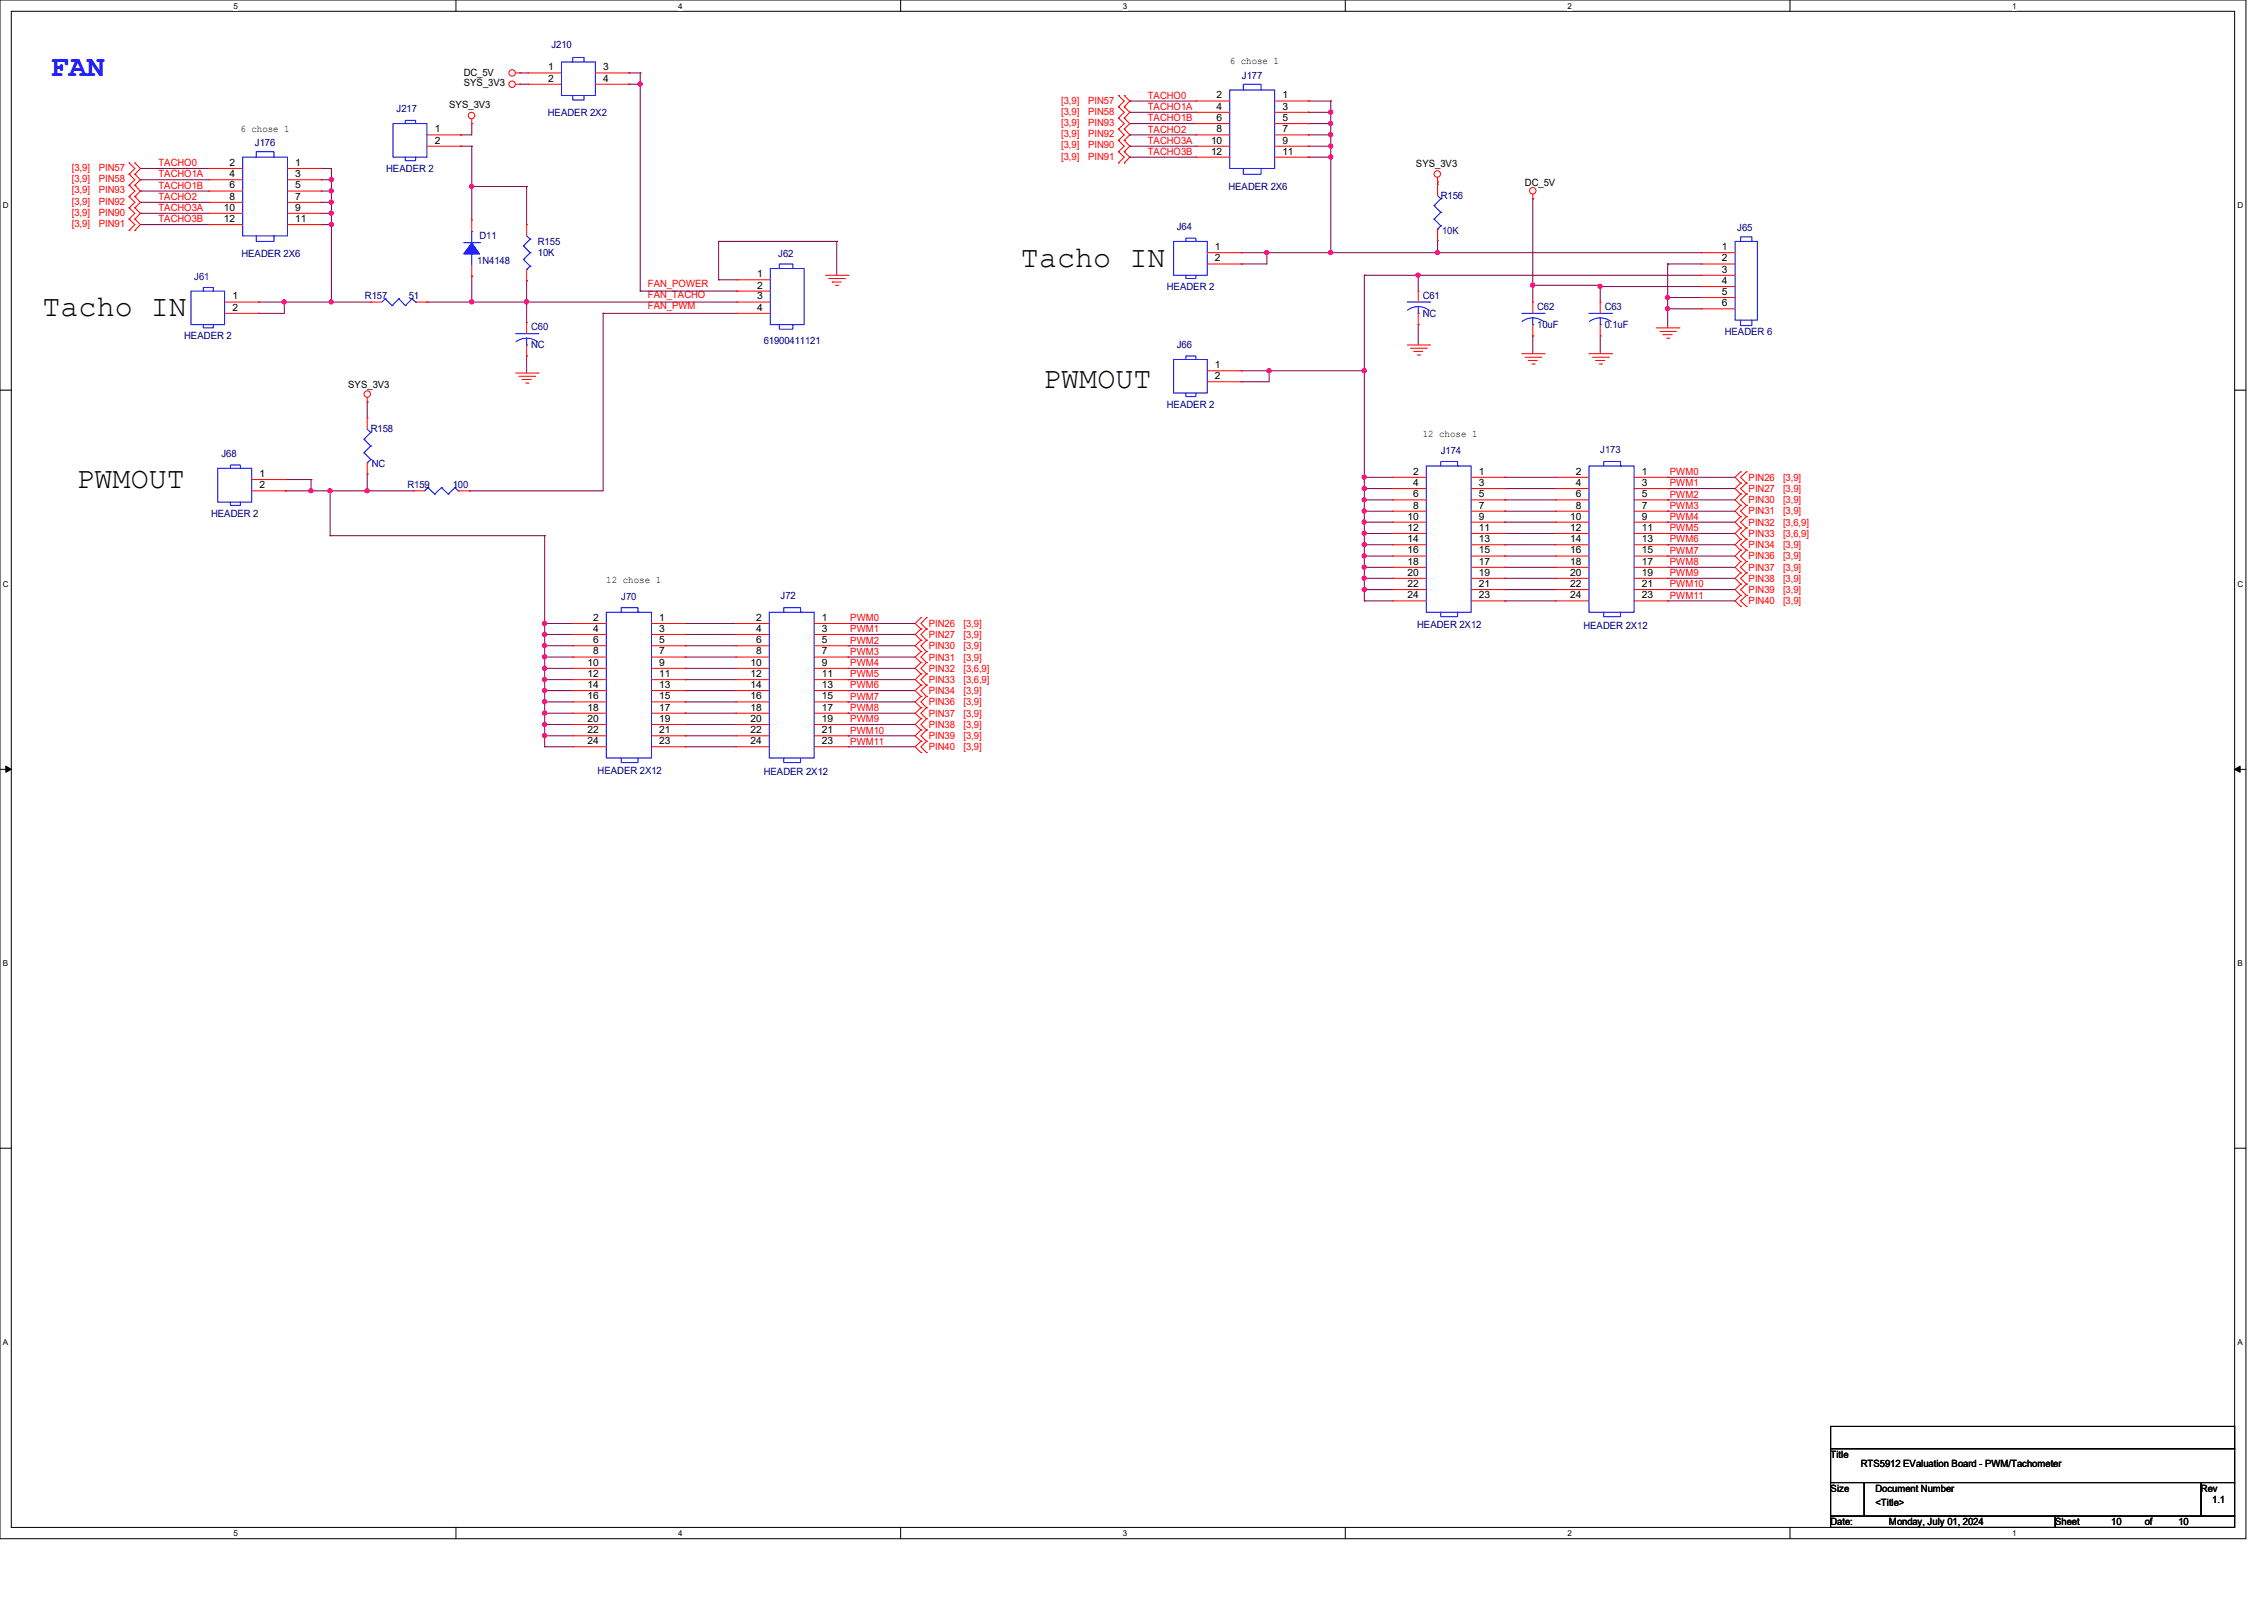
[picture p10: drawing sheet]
<svg xmlns="http://www.w3.org/2000/svg" width="297mm" height="210mm" viewBox="0 0 297 210" stroke-linecap="round" stroke-linejoin="round" font-family="sans-serif">
<defs><g id="words">
<text font-size="3.9" fill="#00f" x="6.6" y="9.9">FAN</text>
<g font-size="3.9">
<text x="133.9" y="35">Tacho IN</text>
<text x="5.6" y="41.4">Tacho IN</text>
<text x="136.9" y="50.9">PWMOUT</text>
<text x="10" y="64">PWMOUT</text>
</g>
<g font-size="1.3">
<text x="60.8" y="9.9">DC_5V</text>
<text x="60.8" y="11.3">SYS_3V3</text>
<text x="71.9" y="9.2">1</text>
<text x="71.9" y="10.7">2</text>
<text x="79.1" y="9.2">3</text>
<text x="79.1" y="10.7">4</text>
<text x="161.3" y="8.4">6 chose 1</text>
<text x="31.5" y="17.3">6 chose 1</text>
<text x="57" y="17.4">1</text>
<text x="58.9" y="14.1">SYS_3V3</text>
<text x="159.6" y="12.9">2</text>
<text x="159.6" y="14.4">4</text>
<text x="159.6" y="15.9">6</text>
<text x="159.6" y="17.4">8</text>
<text x="168.2" y="12.9">1</text>
<text x="168.2" y="14.4">3</text>
<text x="168.2" y="15.9">5</text>
<text x="168.2" y="17.4">7</text>
<text x="30.1" y="21.8">2</text>
<text x="30.1" y="23.2">4</text>
<text x="38.7" y="21.8">1</text>
<text x="38.7" y="23.2">3</text>
<text x="57" y="18.8">2</text>
<text x="158.9" y="18.8">10</text>
<text x="158.9" y="20.3">12</text>
<text x="168.2" y="18.8">9</text>
<text x="168.2" y="20.3">11</text>
<text x="185.8" y="22">SYS_3V3</text>
<text x="29.4" y="27.6">10</text>
<text x="29.4" y="29.1">12</text>
<text x="30.1" y="24.7">6</text>
<text x="30.1" y="26.2">8</text>
<text x="38.7" y="24.7">5</text>
<text x="38.7" y="26.2">7</text>
<text x="38.7" y="27.6">9</text>
<text x="38.7" y="29.1">11</text>
<text x="200.1" y="24.3">DC_5V</text>
<text x="159.4" y="32.8">1</text>
<text x="159.4" y="34.3">2</text>
<text x="225.9" y="32.8">1</text>
<text x="225.9" y="34.3">2</text>
<text x="225.9" y="35.8">3</text>
<text x="30.5" y="39.3">1</text>
<text x="30.5" y="40.8">2</text>
<text x="99.3" y="36.4">1</text>
<text x="99.3" y="37.8">2</text>
<text x="99.3" y="39.3">3</text>
<text x="99.3" y="40.8">4</text>
<text x="225.9" y="37.3">4</text>
<text x="225.9" y="38.7">5</text>
<text x="225.9" y="40.2">6</text>
<text x="45.7" y="50.8">SYS_3V3</text>
<text x="159.4" y="48.3">1</text>
<text x="159.4" y="49.7">2</text>
<text x="186.6" y="57.4">12 chose 1</text>
<text x="34" y="62.6">1</text>
<text x="34" y="64.1">2</text>
<text x="185.4" y="62.3">2</text>
<text x="185.4" y="63.8">4</text>
<text x="185.4" y="65.2">6</text>
<text x="194" y="62.3">1</text>
<text x="194" y="63.8">3</text>
<text x="194" y="65.2">5</text>
<text x="206.7" y="62.3">2</text>
<text x="206.7" y="63.8">4</text>
<text x="206.7" y="65.2">6</text>
<text x="215.4" y="62.3">1</text>
<text x="215.4" y="63.8">3</text>
<text x="215.4" y="65.2">5</text>
<text x="184.7" y="68.2">10</text>
<text x="184.7" y="69.6">12</text>
<text x="184.7" y="71.1">14</text>
<text x="185.4" y="66.7">8</text>
<text x="194" y="66.7">7</text>
<text x="194" y="68.2">9</text>
<text x="194" y="69.6">11</text>
<text x="194" y="71.1">13</text>
<text x="206" y="68.2">10</text>
<text x="206" y="69.6">12</text>
<text x="206" y="71.1">14</text>
<text x="206.7" y="66.7">8</text>
<text x="215.4" y="66.7">7</text>
<text x="215.4" y="68.2">9</text>
<text x="215.4" y="69.6">11</text>
<text x="215.4" y="71.1">13</text>
<text x="79.5" y="76.5">12 chose 1</text>
<text x="184.7" y="72.6">16</text>
<text x="184.7" y="74.1">18</text>
<text x="184.7" y="75.5">20</text>
<text x="184.7" y="77">22</text>
<text x="194" y="72.6">15</text>
<text x="194" y="74.1">17</text>
<text x="194" y="75.5">19</text>
<text x="194" y="77">21</text>
<text x="206" y="72.6">16</text>
<text x="206" y="74.1">18</text>
<text x="206" y="75.5">20</text>
<text x="206" y="77">22</text>
<text x="215.4" y="72.6">15</text>
<text x="215.4" y="74.1">17</text>
<text x="215.4" y="75.5">19</text>
<text x="215.4" y="77">21</text>
<text x="77.8" y="81.5">2</text>
<text x="77.8" y="82.9">4</text>
<text x="86.5" y="81.5">1</text>
<text x="86.5" y="82.9">3</text>
<text x="99.2" y="81.5">2</text>
<text x="99.2" y="82.9">4</text>
<text x="107.8" y="81.5">1</text>
<text x="107.8" y="82.9">3</text>
<text x="184.7" y="78.5">24</text>
<text x="194" y="78.5">23</text>
<text x="206" y="78.5">24</text>
<text x="215.4" y="78.5">23</text>
<text x="77.1" y="87.3">10</text>
<text x="77.1" y="88.8">12</text>
<text x="77.8" y="84.4">6</text>
<text x="77.8" y="85.9">8</text>
<text x="86.5" y="84.4">5</text>
<text x="86.5" y="85.9">7</text>
<text x="86.5" y="87.3">9</text>
<text x="86.5" y="88.8">11</text>
<text x="98.5" y="87.3">10</text>
<text x="98.5" y="88.8">12</text>
<text x="99.2" y="84.4">6</text>
<text x="99.2" y="85.9">8</text>
<text x="107.8" y="84.4">5</text>
<text x="107.8" y="85.9">7</text>
<text x="107.8" y="87.3">9</text>
<text x="107.8" y="88.8">11</text>
<text x="77.1" y="90.3">14</text>
<text x="77.1" y="91.7">16</text>
<text x="77.1" y="93.2">18</text>
<text x="77.1" y="94.7">20</text>
<text x="86.5" y="90.3">13</text>
<text x="86.5" y="91.7">15</text>
<text x="86.5" y="93.2">17</text>
<text x="86.5" y="94.7">19</text>
<text x="98.5" y="90.3">14</text>
<text x="98.5" y="91.7">16</text>
<text x="98.5" y="93.2">18</text>
<text x="98.5" y="94.7">20</text>
<text x="107.8" y="90.3">13</text>
<text x="107.8" y="91.7">15</text>
<text x="107.8" y="93.2">17</text>
<text x="107.8" y="94.7">19</text>
<text x="77.1" y="96.2">22</text>
<text x="77.1" y="97.6">24</text>
<text x="86.5" y="96.2">21</text>
<text x="86.5" y="97.6">23</text>
<text x="98.5" y="96.2">22</text>
<text x="98.5" y="97.6">24</text>
<text x="107.8" y="96.2">21</text>
<text x="107.8" y="97.6">23</text>
<text x="240.1" y="191.2">Title</text>
<text x="240.1" y="195.7">Size</text>
<text x="244.1" y="192.4">RTS5912 EValuation Board - PWM/Tachometer</text>
<text x="246" y="197.6">&lt;Title&gt;</text>
<text x="246" y="195.7">Document Number</text>
<text x="288.7" y="195.7">Rev</text>
<text x="290.2" y="197.1">1.1</text>
<text x="240.1" y="200.1">Date:</text>
<text x="247.8" y="200.1">Monday, July 01, 2024</text>
<text x="269.6" y="200.1">Sheet</text>
<text x="277" y="200.1">10</text>
<text x="281.4" y="200.1">of</text>
<text x="285.8" y="200.1">10</text>
</g>
<g font-size="1.3" fill="#000080">
<text x="72.3" y="6.4">J210</text>
<text x="162.9" y="10.3">J177</text>
<text x="52" y="14.7">J217</text>
<text x="71.9" y="15.2">HEADER 2X2</text>
<text x="33.4" y="19.2">J176</text>
<text x="50.7" y="22.6">HEADER 2</text>
<text x="161.2" y="24.9">HEADER 2X6</text>
<text x="189" y="26.1">R156</text>
<text x="31.7" y="33.7">HEADER 2X6</text>
<text x="62.6" y="34.6">1N4148</text>
<text x="62.9" y="31.4">D11</text>
<text x="70.6" y="32.1">R155</text>
<text x="70.6" y="33.6">10K</text>
<text x="102.1" y="33.7">J62</text>
<text x="154.4" y="30.2">J64</text>
<text x="189.2" y="30.7">10K</text>
<text x="227.9" y="30.4">J65</text>
<text x="25.5" y="36.7">J61</text>
<text x="47.9" y="39.2">R157</text>
<text x="53.6" y="39.2">51</text>
<text x="153.1" y="38">HEADER 2</text>
<text x="186.6" y="39.2">C61</text>
<text x="186.6" y="41.6">NC</text>
<text x="201.7" y="40.7">C62</text>
<text x="210.5" y="40.7">C63</text>
<text x="24.2" y="44.5">HEADER 2</text>
<text x="69.7" y="43.3">C60</text>
<text x="69.7" y="45.7">NC</text>
<text x="100.2" y="45.1">61900411121</text>
<text x="154.4" y="45.7">J66</text>
<text x="201.7" y="43.1">10uF</text>
<text x="210.5" y="43.1">0.1uF</text>
<text x="226.3" y="43.9">HEADER 6</text>
<text x="153.1" y="53.5">HEADER 2</text>
<text x="29" y="60">J68</text>
<text x="48.6" y="56.7">R158</text>
<text x="189" y="59.5">J174</text>
<text x="209.9" y="59.4">J173</text>
<text x="48.8" y="61.3">NC</text>
<text x="53.5" y="64">R159</text>
<text x="59.4" y="64">100</text>
<text x="27.7" y="67.8">HEADER 2</text>
<text x="81.5" y="78.7">J70</text>
<text x="102.4" y="78.5">J72</text>
<text x="185.9" y="82.4">HEADER 2X12</text>
<text x="207.7" y="82.5">HEADER 2X12</text>
<text x="78.4" y="101.5">HEADER 2X12</text>
<text x="100.2" y="101.7">HEADER 2X12</text>
</g>
<g font-size="1.3" fill="#f00">
<text x="139.2" y="13.6">[3,9]</text>
<text x="139.2" y="15">[3,9]</text>
<text x="139.2" y="16.5">[3,9]</text>
<text x="139.2" y="18">[3,9]</text>
<text x="142.7" y="13.6">PIN57</text>
<text x="142.7" y="15">PIN58</text>
<text x="142.7" y="16.5">PIN93</text>
<text x="142.7" y="18">PIN92</text>
<text x="150.6" y="13">TACHO0</text>
<text x="150.6" y="14.4">TACHO1A</text>
<text x="150.6" y="15.9">TACHO1B</text>
<text x="150.6" y="17.4">TACHO2</text>
<text x="9.4" y="22.4">[3,9]</text>
<text x="9.4" y="23.9">[3,9]</text>
<text x="13" y="22.4">PIN57</text>
<text x="13" y="23.9">PIN58</text>
<text x="20.8" y="21.8">TACHO0</text>
<text x="20.8" y="23.3">TACHO1A</text>
<text x="139.2" y="19.5">[3,9]</text>
<text x="139.2" y="21">[3,9]</text>
<text x="142.7" y="19.5">PIN90</text>
<text x="142.7" y="21">PIN91</text>
<text x="150.6" y="18.9">TACHO3A</text>
<text x="150.6" y="20.3">TACHO3B</text>
<text x="9.4" y="25.4">[3,9]</text>
<text x="9.4" y="26.8">[3,9]</text>
<text x="9.4" y="28.3">[3,9]</text>
<text x="9.4" y="29.8">[3,9]</text>
<text x="13" y="25.4">PIN93</text>
<text x="13" y="26.8">PIN92</text>
<text x="13" y="28.3">PIN90</text>
<text x="13" y="29.8">PIN91</text>
<text x="20.8" y="24.8">TACHO1B</text>
<text x="20.8" y="26.2">TACHO2</text>
<text x="20.8" y="27.7">TACHO3A</text>
<text x="20.8" y="29.2">TACHO3B</text>
<text x="85" y="39.1">FAN_TACHO</text>
<text x="85" y="40.6">FAN_PWM</text>
<text x="85" y="37.7">FAN_POWER</text>
<text x="219.1" y="62.3">PWM0</text>
<text x="219.1" y="63.8">PWM1</text>
<text x="219.1" y="65.3">PWM2</text>
<text x="229.4" y="63.1">PIN26</text>
<text x="229.4" y="64.6">PIN27</text>
<text x="229.4" y="66">PIN30</text>
<text x="233.9" y="63.1">[3,9]</text>
<text x="233.9" y="64.6">[3,9]</text>
<text x="233.9" y="66">[3,9]</text>
<text x="219.1" y="66.8">PWM3</text>
<text x="219.1" y="68.2">PWM4</text>
<text x="219.1" y="69.7">PWM5</text>
<text x="219.1" y="71.2">PWM6</text>
<text x="229.4" y="67.5">PIN31</text>
<text x="229.4" y="69">PIN32</text>
<text x="229.4" y="70.4">PIN33</text>
<text x="229.4" y="71.9">PIN34</text>
<text x="233.9" y="67.5">[3,9]</text>
<text x="233.9" y="69">[3,6,9]</text>
<text x="233.9" y="70.4">[3,6,9]</text>
<text x="233.9" y="71.9">[3,9]</text>
<text x="219.1" y="72.6">PWM7</text>
<text x="219.1" y="74.1">PWM8</text>
<text x="219.1" y="75.6">PWM9</text>
<text x="219.1" y="77">PWM10</text>
<text x="229.4" y="73.4">PIN36</text>
<text x="229.4" y="74.8">PIN37</text>
<text x="229.4" y="76.3">PIN38</text>
<text x="229.4" y="77.8">PIN39</text>
<text x="233.9" y="73.4">[3,9]</text>
<text x="233.9" y="74.8">[3,9]</text>
<text x="233.9" y="76.3">[3,9]</text>
<text x="233.9" y="77.8">[3,9]</text>
<text x="111.5" y="81.5">PWM0</text>
<text x="111.5" y="82.9">PWM1</text>
<text x="121.8" y="82.2">PIN26</text>
<text x="121.8" y="83.7">PIN27</text>
<text x="126.4" y="82.2">[3,9]</text>
<text x="126.4" y="83.7">[3,9]</text>
<text x="219.1" y="78.5">PWM11</text>
<text x="229.4" y="79.3">PIN40</text>
<text x="233.9" y="79.3">[3,9]</text>
<text x="111.5" y="84.4">PWM2</text>
<text x="111.5" y="85.9">PWM3</text>
<text x="111.5" y="87.4">PWM4</text>
<text x="111.5" y="88.9">PWM5</text>
<text x="121.8" y="85.2">PIN30</text>
<text x="121.8" y="86.7">PIN31</text>
<text x="121.8" y="88.1">PIN32</text>
<text x="121.8" y="89.6">PIN33</text>
<text x="126.4" y="85.2">[3,9]</text>
<text x="126.4" y="86.7">[3,9]</text>
<text x="126.4" y="88.1">[3,6,9]</text>
<text x="126.4" y="89.6">[3,6,9]</text>
<text x="111.5" y="90.3">PWM6</text>
<text x="111.5" y="91.8">PWM7</text>
<text x="111.5" y="93.3">PWM8</text>
<text x="111.5" y="94.7">PWM9</text>
<text x="121.8" y="91.1">PIN34</text>
<text x="121.8" y="92.5">PIN36</text>
<text x="121.8" y="94">PIN37</text>
<text x="121.8" y="95.5">PIN38</text>
<text x="126.4" y="91.1">[3,9]</text>
<text x="126.4" y="92.5">[3,9]</text>
<text x="126.4" y="94">[3,9]</text>
<text x="126.4" y="95.5">[3,9]</text>
<text x="111.5" y="96.2">PWM10</text>
<text x="111.5" y="97.7">PWM11</text>
<text x="121.8" y="96.9">PIN39</text>
<text x="121.8" y="98.4">PIN40</text>
<text x="126.4" y="96.9">[3,9]</text>
<text x="126.4" y="98.4">[3,9]</text>
</g>
<g font-size="1.1">
<text x="30.6" y="1.1">5</text>
<text x="89" y="1.1">4</text>
<text x="147.3" y="1.1">3</text>
<text x="205.7" y="1.1">2</text>
<text x="264" y="1.1">1</text>
<text x=".4" y="27.3">D</text>
<text x="293.5" y="27.3">D</text>
<text x=".4" y="77">C</text>
<text x="293.5" y="77">C</text>
<text x=".4" y="126.7">B</text>
<text x="293.5" y="126.7">B</text>
<text x=".4" y="176.4">A</text>
<text x="293.5" y="176.4">A</text>
<text x="30.6" y="201.5">5</text>
<text x="89" y="201.5">4</text>
<text x="147.3" y="201.5">3</text>
<text x="205.7" y="201.5">2</text>
<text x="264" y="201.5">1</text>
</g>
</g></defs>
<path d="M0 0h294.6v201.8h-294.6zM1.5 1.5h291.7v198.9h-291.7z" fill="none" stroke="#000" stroke-width=".13"/>
<g fill="#fff">
<path d="M30.6 .2h.6v1.2h-.6z"/>
<path d="M30.6 200.5h.6v1.2h-.6z"/>
</g>
<path d="M59.8 0v1.5M59.8 200.4v1.4" fill="none" stroke="#000" stroke-width=".13"/>
<g fill="#fff">
<path d="M89 .2h.6v1.2h-.6z"/>
<path d="M89 200.5h.6v1.2h-.6z"/>
</g>
<path d="M118.2 0v1.5M118.2 200.4v1.4" fill="none" stroke="#000" stroke-width=".13"/>
<g fill="#fff">
<path d="M147.3 .2h.6v1.2h-.6z"/>
<path d="M147.3 200.5h.6v1.2h-.6z"/>
</g>
<path d="M176.5 0v1.5M176.5 200.4v1.4" fill="none" stroke="#000" stroke-width=".13"/>
<g fill="#fff">
<path d="M205.7 .2h.5v1.2h-.5z"/>
<path d="M205.7 200.5h.5v1.2h-.5z"/>
</g>
<path d="M234.8 0v1.5M234.8 200.4v1.4" fill="none" stroke="#000" stroke-width=".13"/>
<g fill="#fff">
<path d="M264 .2h.6v1.2h-.6z"/>
<path d="M264 200.5h.6v1.2h-.6z"/>
<path d="M.4 26.3h.7v1.2h-.7z"/>
<path d="M293.5 26.3h.8v1.2h-.8z"/>
<path d="M.4 76h.7v1.2h-.7z"/>
<path d="M293.5 76h.8v1.2h-.8z"/>
</g>
<path d="M0 51.2h1.5M293.2 51.2h1.4" fill="none" stroke="#000" stroke-width=".13"/>
<g fill="#fff">
<path d="M.4 125.8h.7v1.2h-.7z"/>
<path d="M293.5 125.8h.8v1.2h-.8z"/>
</g>
<path d="M0 100.9h1.5M293.2 100.9h1.4" fill="none" stroke="#000" stroke-width=".13"/>
<path d="M.8 100.5l.7 .4-.7 .4zM293.2 100.9l.7-.4v.8z" fill="#000" stroke="#000" stroke-width=".13"/>
<g fill="#fff">
<path d="M.4 175.5h.7v1.2h-.7z"/>
<path d="M293.5 175.5h.8v1.2h-.8z"/>
</g>
<path d="M0 150.6h1.5M293.2 150.6h1.4M240.2 187.1h53v2.9h-53zM240.2 190h53v4.5h-53zM240.2 194.5h4.4v4.4h-4.4zM240.2 198.9h29.4v1.5h-29.4zM244.6 194.5h44.2v4.4h-44.2zM269.6 198.9h23.6v1.5h-23.6zM288.8 194.5h4.4v4.4h-4.4z" fill="none" stroke="#000" stroke-width=".13"/>
<g fill="none" stroke="#800040" stroke-width=".13">
<path d="M60.4 19.2h.1M60.4 17.7h.1M60.4 19.2h1.5M61.9 19.2h.1M61.9 16.2h.1M61.9 16.2v1.5h-1.5M61.9 19.2v9.7M68.2 11h.1M68.2 9.6h.1M68.2 11h1.1M68.2 9.6h1.1M82.5 11h.1"/>
<path d="M82.5 9.6h.1M82.5 11h1.5M82.5 9.6h1.5M84 9.6h.1M84 9.6v28.6M148.2 13.3h.1M148.2 14.7h.1M148.2 16.2h.1M148.2 17.7h.1M148.2 19.2h.1M148.2 14.7h8.7M148.2 16.2h8.7"/>
<path d="M148.2 17.7h8.7M148.2 19.2h8.7M148.2 13.3h8.7M171.6 14.7h.1M171.6 16.2h.1M171.6 17.7h.1M171.6 19.2h.1M171.6 13.3h.1M171.6 14.7h3M171.6 16.2h3M171.6 17.7h3M171.6 19.2h3"/>
<path d="M171.6 13.3h3M174.6 14.7h.1M174.6 16.2h.1M174.6 17.7h.1M174.6 19.2h.1M174.6 13.3h.1M174.6 13.3v19.8M18.4 22.1h.1M18.4 23.6h.1M18.4 25.1h.1M18.4 26.5h.1M18.4 28h.1"/>
<path d="M18.4 29.5h.1M18.4 22.1h9M18.4 23.6h9M18.4 25.1h9M18.4 26.5h9M18.4 28h9M18.4 29.5h9M33.9 39.6h.1M33.9 39.6h14.7M37.3 39.6h.1M37.3 39.6v1.5h-3.4M42.1 26.5h.1"/>
<path d="M42.1 23.6h.1M42.1 22.1h.1M42.1 29.5h.1M42.1 22.1h1.4v17.5M42.1 23.6h1.4M42.1 25.1h1.4M42.1 26.5h1.4M42.1 28h1.4M42.1 29.5h1.4M43.5 23.6h.1M43.5 26.5h.1M43.5 29.5h.1"/>
<path d="M43.5 39.6h.1M43.5 25.1h.1M43.5 28h.1M56 39.6h.1M56 39.6h40.6M61.9 24.5h.1M61.9 36.2h.1M61.9 39.6h.1M61.9 36.2v3.4M61.9 24.5h7.2M69.1 24.5h.1M69.1 39.6h.1"/>
<path d="M69.1 36.8h.1M69.1 24.5v5M69.1 36.8v5.5M84 38.2h.1M84 38.2h12.6M94.3 36.7h.1M94.3 31.7h.1M94.3 31.7h15.5M94.3 36.7h2.3M94.3 31.7v5M96.6 38.2h.1M109.8 31.7h.1"/>
<path d="M109.8 31.7v4.4M148.2 20.6h.1M148.2 20.6h8.7M162.8 34.6h.1M162.8 33.1h.1M162.8 33.1h60.4M166.2 33.1h.1M166.2 33.1v1.5h-3.4M171.6 20.6h.1M171.6 20.6h3M174.6 20.6h.1M174.6 33.1h.1"/>
<path d="M179 36.1h.1M179 36.1v42.7M179 36.1h44.2M186.1 36.1h.1M186.1 36.1v2.1M188.6 23.9h.1M188.6 33.1h.1M188.6 23.9v.3M188.6 31.5v1.6M201.1 26.1h.1M201.1 37.4h.1M201.1 26.1v13.5"/>
<path d="M201.1 37.4h8.8v2.2M209.9 37.6h.1M209.9 37.6h13.3M218.8 34.6h.1M218.8 39h.1M218.8 34.6v8.4M218.8 34.6h4.4M218.8 39h4.4M223.2 33.1h.1M33.9 41.1h.1M48.2 52.7h.1M48.2 52.7v2.1"/>
<path d="M69.1 46.7h.1M69.1 46.7v2.2M79.1 41.1h.1M79.1 41.1h17.5M79.1 41.1v23.3h-17.5M162.8 50.1h.1M162.8 48.6h.1M162.8 48.6h16.2M166.5 48.6h.1M166.5 48.6v1.5h-3.7M179 48.6h.1M186.1 42.6h.1"/>
<path d="M186.1 42.6v2.7M201.1 44.1h.1M201.1 44.1v2.3M209.9 44.1h.1M209.9 44.1v2.3M218.8 40.5h.1M218.8 40.5h4.4M37.4 64.4h.1M37.4 62.9h.1M37.4 64.4h16.8M37.4 62.9h3.4M40.8 62.9h.1"/>
<path d="M40.8 64.4h.1M40.8 62.9v1.5M43.3 70.3h.1M43.3 64.4h.1M43.3 70.3h28.2M43.3 64.4v5.9M48.2 62.2h.1M48.2 64.4h.1M48.2 62.2v2.2M61.6 64.4h.1M71.5 70.3h.1M71.5 70.3v27.7"/>
<path d="M179 64.1h.1M179 65.6h.1M179 67.1h.1M179 68.5h.1M179 70h.1M179 71.5h.1M179 72.9h.1M179 74.4h.1M179 75.9h.1M179 77.3h.1M179 62.6h.1M179 78.8h.1"/>
<path d="M179 62.6h3.7M179 64.1h3.7M179 65.6h3.7M179 67.1h3.7M179 68.5h3.7M179 70h3.7M179 71.5h3.7M179 72.9h3.7M179 74.4h3.7M179 75.9h3.7M179 77.3h3.7M179 78.8h3.7"/>
<path d="M197.4 62.6h.1M197.4 64.1h.1M197.4 65.6h.1M197.4 67.1h.1M197.4 68.5h.1M197.4 70h.1M197.4 71.5h.1M197.4 72.9h.1M197.4 74.4h.1M197.4 75.9h.1M197.4 77.3h.1M197.4 78.8h.1"/>
<path d="M197.4 62.6h6.6M197.4 64.1h6.6M197.4 65.6h6.6M197.4 67.1h6.6M197.4 68.5h6.6M197.4 70h6.6M197.4 71.5h6.6M197.4 72.9h6.6M197.4 74.4h6.6M197.4 75.9h6.6M197.4 77.3h6.6M197.4 78.8h6.6"/>
<path d="M218.8 62.6h.1M218.8 64.1h.1M218.8 65.6h.1M218.8 67.1h.1M218.8 68.5h.1M218.8 70h.1M218.8 71.5h.1M218.8 72.9h.1M218.8 74.4h.1M218.8 75.9h.1M218.8 77.3h.1M218.8 78.8h.1"/>
<path d="M218.8 62.6h8.8M218.8 64.1h8.8M218.8 65.6h8.8M218.8 67.1h8.8M218.8 68.5h8.8M218.8 70h8.8M218.8 71.5h8.8M218.8 72.9h8.8M218.8 74.4h8.8M218.8 75.9h8.8M218.8 77.3h8.8M218.8 78.8h8.8"/>
<path d="M71.5 83.2h.1M71.5 84.7h.1M71.5 86.2h.1M71.5 87.7h.1M71.5 89.2h.1M71.5 90.6h.1M71.5 92.1h.1M71.5 93.6h.1M71.5 95h.1M71.5 96.5h.1M71.5 81.8h.1M71.5 98h.1"/>
<path d="M71.5 81.8h3.6M71.5 83.2h3.6M71.5 84.7h3.6M71.5 86.2h3.6M71.5 87.7h3.6M71.5 89.2h3.6M71.5 90.6h3.6M71.5 92.1h3.6M71.5 93.6h3.6M71.5 95h3.6M71.5 96.5h3.6M71.5 98h3.6"/>
<path d="M89.9 81.8h.1M89.9 83.2h.1M89.9 84.7h.1M89.9 86.2h.1M89.9 87.7h.1M89.9 89.2h.1M89.9 90.6h.1M89.9 92.1h.1M89.9 93.6h.1M89.9 95h.1M89.9 96.5h.1M89.9 98h.1"/>
<path d="M89.9 81.8h6.6M89.9 83.2h6.6M89.9 84.7h6.6M89.9 86.2h6.6M89.9 87.7h6.6M89.9 89.2h6.6M89.9 90.6h6.6M89.9 92.1h6.6M89.9 93.6h6.6M89.9 95h6.6M89.9 96.5h6.6M89.9 98h6.6"/>
<path d="M111.3 81.8h.1M111.3 83.2h.1M111.3 84.7h.1M111.3 86.2h.1M111.3 87.7h.1M111.3 89.2h.1M111.3 90.6h.1M111.3 92.1h.1M111.3 93.6h.1M111.3 95h.1M111.3 96.5h.1M111.3 98h.1"/>
<path d="M111.3 81.8h8.8M111.3 83.2h8.8M111.3 84.7h8.8M111.3 86.2h8.8M111.3 87.7h8.8M111.3 89.2h8.8M111.3 90.6h8.8M111.3 92.1h8.8M111.3 93.6h8.8M111.3 95h8.8M111.3 96.5h8.8M111.3 98h8.8"/>
</g>
<g fill="#f0f" stroke="#f0f" stroke-width=".13">
<circle cx="43.5" cy="39.6" r=".28"/>
<circle cx="37.3" cy="39.6" r=".28"/>
<circle cx="40.8" cy="64.4" r=".28"/>
<circle cx="43.5" cy="23.6" r=".28"/>
<circle cx="174.6" cy="16.2" r=".28"/>
<circle cx="174.6" cy="17.7" r=".28"/>
<circle cx="174.6" cy="19.2" r=".28"/>
<circle cx="174.6" cy="14.7" r=".28"/>
<circle cx="174.6" cy="33.1" r=".28"/>
<circle cx="174.6" cy="20.6" r=".28"/>
<circle cx="61.9" cy="24.4" r=".28"/>
<circle cx="71.4" cy="81.8" r=".28"/>
<circle cx="71.4" cy="83.2" r=".28"/>
<circle cx="71.4" cy="84.7" r=".28"/>
<circle cx="71.4" cy="86.2" r=".28"/>
<circle cx="71.4" cy="87.7" r=".28"/>
<circle cx="71.4" cy="89.1" r=".28"/>
<circle cx="71.4" cy="90.6" r=".28"/>
<circle cx="71.4" cy="92.1" r=".28"/>
<circle cx="71.4" cy="93.5" r=".28"/>
<circle cx="71.4" cy="95" r=".28"/>
<circle cx="71.4" cy="96.5" r=".28"/>
<circle cx="179" cy="62.6" r=".28"/>
<circle cx="179" cy="48.6" r=".28"/>
<circle cx="179" cy="65.6" r=".28"/>
<circle cx="179" cy="64.1" r=".28"/>
<circle cx="179" cy="70" r=".28"/>
<circle cx="179" cy="77.3" r=".28"/>
<circle cx="179" cy="75.8" r=".28"/>
<circle cx="179" cy="67" r=".28"/>
<circle cx="179" cy="68.5" r=".28"/>
<circle cx="179" cy="71.4" r=".28"/>
<circle cx="179" cy="72.9" r=".28"/>
<circle cx="179" cy="74.4" r=".28"/>
<circle cx="43.3" cy="64.4" r=".28"/>
<circle cx="69.1" cy="39.6" r=".28"/>
<circle cx="48.2" cy="64.4" r=".28"/>
<circle cx="61.9" cy="39.6" r=".28"/>
<circle cx="166.2" cy="33.1" r=".28"/>
<circle cx="218.8" cy="39" r=".28"/>
<circle cx="218.8" cy="40.5" r=".28"/>
<circle cx="201.1" cy="37.4" r=".28"/>
<circle cx="209.9" cy="37.6" r=".28"/>
<circle cx="186" cy="36.1" r=".28"/>
<circle cx="166.5" cy="48.6" r=".28"/>
<circle cx="84" cy="11" r=".28"/>
<circle cx="188.6" cy="33.1" r=".28"/>
<circle cx="43.5" cy="25" r=".28"/>
<circle cx="43.5" cy="26.5" r=".28"/>
<circle cx="43.5" cy="28" r=".28"/>
<circle cx="43.5" cy="29.4" r=".28"/>
</g>
<g fill="none" stroke="#f00" stroke-width=".13">
<path d="M56 17.7h4.4M56 19.2h4.4M60.4 17.7h.1M60.4 19.2h.1M61.9 16.2h.1M61.9 15.6v.6M67.6 9.6h.6M67.6 11h.6M68.2 9.6h.1M68.2 11h.1M69.3 9.6h.1M69.3 11h.1"/>
<path d="M69.3 9.6h4.4M69.3 11h4.4M78.1 9.6h4.4M78.1 11h4.4M82.5 9.6h.1M82.5 11h.1M146.7 14h.1M146.7 12.5h.1M146.7 15.5h.1M146.7 16.9h.1M146.7 18.4h.1M146.7 19.9h.1"/>
<path d="M146.7 12.5l.8 .8-.8 .7M146.7 14l.8 .7-.8 .8M146.7 15.5l.8 .7-.8 .7M146.7 16.9l.8 .8-.8 .7M146.7 18.4l.8 .8-.8 .7M146.7 19.9l.8 .7-.8 .8M147.5 12.5h.1M147.5 14h.1M147.5 15.5h.1M147.5 16.9h.1M147.5 18.4h.1M147.5 19.9h.1"/>
<path d="M147.5 12.5l.7 .8-.7 .7M147.5 14l.7 .7-.7 .8M147.5 15.5l.7 .7-.7 .7M147.5 16.9l.7 .8-.7 .7M147.5 18.4l.7 .8-.7 .7M147.5 19.9l.7 .7-.7 .8M156.9 13.3h.1M156.9 14.7h.1M156.9 16.2h.1M156.9 17.7h.1M156.9 19.2h.1M156.9 17.7h4.4"/>
<path d="M156.9 19.2h4.4M156.9 13.3h4.4M156.9 14.7h4.4M156.9 16.2h4.4M167.2 17.7h4.4M167.2 19.2h4.4M167.2 13.3h4.4M167.2 14.7h4.4M167.2 16.2h4.4M171.6 13.3h.1M171.6 14.7h.1M171.6 16.2h.1"/>
<path d="M171.6 17.7h.1M171.6 19.2h.1M16.9 22.9h.1M16.9 21.4h.1M16.9 24.3h.1M16.9 25.8h.1M16.9 27.3h.1M16.9 28.7h.1M16.9 30.2h.1M16.9 21.4l.8 .7-.8 .8M16.9 22.9l.8 .7-.8 .7M16.9 24.3l.8 .8-.8 .7"/>
<path d="M16.9 25.8l.8 .7-.8 .8M16.9 27.3l.8 .7-.8 .7M16.9 28.7l.8 .8-.8 .7M17.7 21.4h.1M17.7 22.9h.1M17.7 24.3h.1M17.7 25.8h.1M17.7 27.3h.1M17.7 28.7h.1M17.7 30.2h.1M17.7 21.4l.7 .7-.7 .8M17.7 22.9l.7 .7-.7 .7"/>
<path d="M17.7 24.3l.7 .8-.7 .7M17.7 25.8l.7 .7-.7 .8M17.7 27.3l.7 .7-.7 .7M17.7 28.7l.7 .8-.7 .7M27.4 22.1h.1M27.4 23.6h.1M27.4 25.1h.1M27.4 26.5h.1M27.4 28h.1M27.4 29.5h.1M27.4 22.1h4.4M27.4 23.6h4.4"/>
<path d="M27.4 25.1h4.4M27.4 26.5h4.4M27.4 28h4.4M27.4 29.5h4.4M29.5 39.6h4.4M33.9 39.6h.1M37.7 22.1h4.4M37.7 23.6h4.4M37.7 25.1h4.4M37.7 26.5h4.4M37.7 28h4.4M37.7 29.5h4.4"/>
<path d="M42.1 22.1h.1M42.1 23.6h.1M42.1 25.1h.1M42.1 26.5h.1M42.1 28h.1M42.1 29.5h.1M48.6 39.6h.1M48.6 39.6h1.5M54.5 39.6h1.5M56 39.6h.1M61.9 36.2h.1M61.9 28.9h.1"/>
<path d="M61.9 28.9v1.5M61.9 34.8v1.4M69.1 29.5h.1M69.1 36.8h.1M69.1 29.5v1.4M69.1 35.3v1.5M96.6 36.7h.1M96.6 38.2h.1M96.6 39.6h.1M96.6 39.6h4.4M96.6 36.7h4.4M96.6 38.2h4.4"/>
<path d="M108.3 36.1h3M108.7 36.5h2.1M109.2 37h.1M109.2 37h1.2M109.6 37.4h.3M109.9 37.4h.1M110.8 36.5h.1M111.3 36.1h.1M146.7 21.4h.1M147.5 21.4h.1M156.9 20.6h.1M156.9 20.6h4.4"/>
<path d="M158.4 33.1h4.4M158.4 34.6h4.4M162.8 33.1h.1M162.8 34.6h.1M167.2 20.6h4.4M171.6 20.6h.1M186.1 38.2h.1M186.1 38.2v1.4M188.6 23.9h.1M188.6 24.2h.1M188.6 31.5h.1M188.6 23.3v.6"/>
<path d="M188.6 24.2v1.5M188.6 30.1v1.4M201.1 26.1h.1M201.1 39.6h.1M201.1 25.5v.6M201.1 39.6v1.5M209.9 39.6h.1M209.9 39.6v1.5M223.2 33.1h.1M223.2 34.6h.1M223.2 36.1h.1M223.2 37.6h.1"/>
<path d="M223.2 39h.1M223.2 36.1h4.4M223.2 33.1h4.4M223.2 34.6h4.4M223.2 37.6h4.4M223.2 39h4.4M29.5 41.1h4.4M33.9 41.1h.1M48.2 52.7h.1M48.2 54.8h.1M48.2 52.2v.5M48.2 54.8v1.5"/>
<path d="M67.6 48.9h3M68.1 49.4h2M68.5 49.8h.1M68.5 49.8h1.2M69 50.2h.3M69.1 42.3h.1M69.1 46.7h.1M69.1 42.3v1.5M69.1 45.3v1.4M69.3 50.2h.1M70.1 49.4h.1M70.6 48.9h.1"/>
<path d="M96.6 41.1h.1M96.6 41.1h4.4M158.4 48.6h4.4M158.4 50.1h4.4M162.8 48.6h.1M162.8 50.1h.1M184.6 45.3h2.9M185 45.7h2.1M185.5 46.1h.1M185.5 46.1h1.1M185.9 46.6h.3M186.1 42.6h.1"/>
<path d="M186.1 41.1v1.5M186.2 46.6h.1M187.1 45.7h.1M187.5 45.3h.1M199.6 46.4h3M200.1 46.9h2M200.5 47.3h.1M200.5 47.3h1.2M201 47.8h.3M201.1 44.1h.1M201.1 42.6v1.5M201.3 47.8h.1"/>
<path d="M202.1 46.9h.1M202.6 46.4h.1M208.4 46.4h3M208.9 46.9h2.1M209.3 47.3h.1M209.3 47.3h1.2M209.8 47.8h.3M209.9 44.1h.1M209.9 42.6v1.5M210.1 47.8h.1M211 46.9h.1M211.4 46.4h.1"/>
<path d="M217.3 43h3M217.8 43.5h2M218.2 43.9h.1M218.2 43.9h1.2M218.7 44.4h.2M218.9 44.4h.1M219.8 43.5h.1M220.3 43h.1M223.2 40.5h.1M223.2 40.5h4.4M33 62.9h4.4M33 64.4h4.4"/>
<path d="M37.4 62.9h.1M37.4 64.4h.1M48.2 62.2h.1M48.2 60.7v1.5M54.2 64.4h.1M54.2 64.4h1.5M60.1 64.4h1.5M61.6 64.4h.1M182.7 62.6h.1M182.7 64.1h.1M182.7 65.6h.1M182.7 67.1h.1"/>
<path d="M182.7 68.5h.1M182.7 70h.1M182.7 71.5h.1M182.7 72.9h.1M182.7 74.4h.1M182.7 75.9h.1M182.7 77.3h.1M182.7 78.8h.1M182.7 62.6h4.4M182.7 64.1h4.4M182.7 65.6h4.4M182.7 67.1h4.4"/>
<path d="M182.7 68.5h4.4M182.7 70h4.4M182.7 71.5h4.4M182.7 72.9h4.4M182.7 74.4h4.4M182.7 75.9h4.4M182.7 77.3h4.4M182.7 78.8h4.4M193 62.6h4.4M193 64.1h4.4M193 65.6h4.4M193 67.1h4.4"/>
<path d="M193 68.5h4.4M193 70h4.4M193 71.5h4.4M193 72.9h4.4M193 74.4h4.4M193 75.9h4.4M193 77.3h4.4M193 78.8h4.4M197.4 62.6h.1M197.4 64.1h.1M197.4 65.6h.1M197.4 67.1h.1"/>
<path d="M197.4 68.5h.1M197.4 70h.1M197.4 71.5h.1M197.4 72.9h.1M197.4 74.4h.1M197.4 75.9h.1M197.4 77.3h.1M197.4 78.8h.1M204 62.6h.1M204 64.1h.1M204 65.6h.1M204 67.1h.1"/>
<path d="M204 68.5h.1M204 70h.1M204 71.5h.1M204 72.9h.1M204 74.4h.1M204 75.9h.1M204 77.3h.1M204 78.8h.1M204 62.6h4.4M204 64.1h4.4M204 65.6h4.4M204 67.1h4.4"/>
<path d="M204 68.5h4.4M204 70h4.4M204 71.5h4.4M204 72.9h4.4M204 74.4h4.4M204 75.9h4.4M204 77.3h4.4M204 78.8h4.4M214.4 62.6h4.4M214.4 64.1h4.4M214.4 65.6h4.4M214.4 67.1h4.4"/>
<path d="M214.4 68.5h4.4M214.4 70h4.4M214.4 71.5h4.4M214.4 72.9h4.4M214.4 74.4h4.4M214.4 75.9h4.4M214.4 77.3h4.4M214.4 78.8h4.4M218.8 62.6h.1M218.8 64.1h.1M218.8 65.6h.1M218.8 67.1h.1"/>
<path d="M218.8 68.5h.1M218.8 70h.1M218.8 71.5h.1M218.8 72.9h.1M218.8 74.4h.1M218.8 75.9h.1M218.8 77.3h.1M218.8 78.8h.1M228.3 61.9h.1M228.3 63.4h.1M228.3 64.8h.1M228.3 66.3h.1"/>
<path d="M228.3 67.8h.1M228.3 69.3h.1M228.3 70.7h.1M228.3 72.2h.1M228.3 73.7h.1M228.3 75.1h.1M228.3 76.6h.1M228.3 78.1h.1M228.3 79.5h.1M228.3 61.9l-.7 .7 .7 .8M228.3 63.4l-.7 .7 .7 .7M228.3 64.8l-.7 .8 .7 .7"/>
<path d="M228.3 66.3l-.7 .8 .7 .7M228.3 67.8l-.7 .7 .7 .8M228.3 69.3l-.7 .7 .7 .7M228.3 70.7l-.7 .8 .7 .7M228.3 72.2l-.7 .7 .7 .8M228.3 73.7l-.7 .7 .7 .7M228.3 75.1l-.7 .8 .7 .7M228.3 76.6l-.7 .7 .7 .8M228.3 78.1l-.7 .7 .7 .7M229.1 63.4h.1M229.1 61.9h.1M229.1 64.8h.1"/>
<path d="M229.1 66.3h.1M229.1 67.8h.1M229.1 69.3h.1M229.1 70.7h.1M229.1 72.2h.1M229.1 73.7h.1M229.1 75.1h.1M229.1 76.6h.1M229.1 78.1h.1M229.1 79.5h.1M229.1 61.9l-.8 .7 .8 .8M229.1 63.4l-.8 .7 .8 .7"/>
<path d="M229.1 64.8l-.8 .8 .8 .7M229.1 66.3l-.8 .8 .8 .7M229.1 67.8l-.8 .7 .8 .8M229.1 69.3l-.8 .7 .8 .7M229.1 70.7l-.8 .8 .8 .7M229.1 72.2l-.8 .7 .8 .8M229.1 73.7l-.8 .7 .8 .7M229.1 75.1l-.8 .8 .8 .7M229.1 76.6l-.8 .7 .8 .8M229.1 78.1l-.8 .7 .8 .7M75.1 81.8h.1M75.1 83.2h.1"/>
<path d="M75.1 84.7h.1M75.1 86.2h.1M75.1 87.7h.1M75.1 89.2h.1M75.1 90.6h.1M75.1 92.1h.1M75.1 93.6h.1M75.1 95h.1M75.1 96.5h.1M75.1 98h.1M75.1 81.8h4.4M75.1 83.2h4.4"/>
<path d="M75.1 84.7h4.4M75.1 86.2h4.4M75.1 87.7h4.4M75.1 89.2h4.4M75.1 90.6h4.4M75.1 92.1h4.4M75.1 93.6h4.4M75.1 95h4.4M75.1 96.5h4.4M75.1 98h4.4M85.5 81.8h4.4M85.5 83.2h4.4"/>
<path d="M85.5 84.7h4.4M85.5 86.2h4.4M85.5 87.7h4.4M85.5 89.2h4.4M85.5 90.6h4.4M85.5 92.1h4.4M85.5 93.6h4.4M85.5 95h4.4M85.5 96.5h4.4M85.5 98h4.4M89.9 81.8h.1M89.9 83.2h.1"/>
<path d="M89.9 84.7h.1M89.9 86.2h.1M89.9 87.7h.1M89.9 89.2h.1M89.9 90.6h.1M89.9 92.1h.1M89.9 93.6h.1M89.9 95h.1M89.9 96.5h.1M89.9 98h.1M96.5 81.8h.1M96.5 83.2h.1"/>
<path d="M96.5 84.7h.1M96.5 86.2h.1M96.5 87.7h.1M96.5 89.2h.1M96.5 90.6h.1M96.5 92.1h.1M96.5 93.6h.1M96.5 95h.1M96.5 96.5h.1M96.5 98h.1M96.5 81.8h4.4M96.5 83.2h4.4"/>
<path d="M96.5 84.7h4.4M96.5 86.2h4.4M96.5 87.7h4.4M96.5 89.2h4.4M96.5 90.6h4.4M96.5 92.1h4.4M96.5 93.6h4.4M96.5 95h4.4M96.5 96.5h4.4M96.5 98h4.4M106.8 81.8h4.5M106.8 83.2h4.5"/>
<path d="M106.8 84.7h4.5M106.8 86.2h4.5M106.8 87.7h4.5M106.8 89.2h4.5M106.8 90.6h4.5M106.8 92.1h4.5M106.8 93.6h4.5M106.8 95h4.5M106.8 96.5h4.5M106.8 98h4.5M111.3 81.8h.1M111.3 83.2h.1"/>
<path d="M111.3 84.7h.1M111.3 86.2h.1M111.3 87.7h.1M111.3 89.2h.1M111.3 90.6h.1M111.3 92.1h.1M111.3 93.6h.1M111.3 95h.1M111.3 96.5h.1M111.3 98h.1M120.8 81h.1M120.8 82.5h.1"/>
<path d="M120.8 84h.1M120.8 85.5h.1M120.8 86.9h.1M120.8 88.4h.1M120.8 89.9h.1M120.8 91.4h.1M120.8 92.8h.1M120.8 94.3h.1M120.8 95.8h.1M120.8 97.2h.1M120.8 98.7h.1M120.8 81l-.7 .8 .7 .7"/>
<path d="M120.8 82.5l-.7 .7 .7 .8M120.8 84l-.7 .7 .7 .8M120.8 85.5l-.7 .7 .7 .7M120.8 86.9l-.7 .8 .7 .7M120.8 88.4l-.7 .8 .7 .7M120.8 89.9l-.7 .7 .7 .8M120.8 91.4l-.7 .7 .7 .7M120.8 92.8l-.7 .8 .7 .7M120.8 94.3l-.7 .7 .7 .8M120.8 95.8l-.7 .7 .7 .7M120.8 97.2l-.7 .8 .7 .7M121.5 82.5h.1"/>
<path d="M121.5 81h.1M121.5 84h.1M121.5 85.5h.1M121.5 86.9h.1M121.5 88.4h.1M121.5 89.9h.1M121.5 91.4h.1M121.5 92.8h.1M121.5 94.3h.1M121.5 95.8h.1M121.5 97.2h.1M121.5 98.7h.1"/>
<path d="M121.5 81l-.7 .8 .7 .7M121.5 82.5l-.7 .7 .7 .8M121.5 84l-.7 .7 .7 .8M121.5 85.5l-.7 .7 .7 .7M121.5 86.9l-.7 .8 .7 .7M121.5 88.4l-.7 .8 .7 .7M121.5 89.9l-.7 .7 .7 .8M121.5 91.4l-.7 .7 .7 .7M121.5 92.8l-.7 .8 .7 .7M121.5 94.3l-.7 .7 .7 .8M121.5 95.8l-.7 .7 .7 .7M121.5 97.2l-.7 .8 .7 .7"/>
<circle cx="61.8" cy="15.2" r=".42"/>
<circle cx="67.2" cy="9.6" r=".42"/>
<circle cx="67.2" cy="11" r=".42"/>
<circle cx="188.6" cy="22.8" r=".42"/>
<circle cx="201.1" cy="25" r=".42"/>
<circle cx="48.2" cy="51.7" r=".42"/>
</g>
<g fill="none" stroke="#00f" stroke-width=".13">
<path d="M51.6 16.2h4.4v4.4h-4.4zM53.2 16.2v-.4h1.3v.4M73.7 8.1h4.4v4.4h-4.4zM75 8.1h.1v-.6h1.5v.6M75.1 12.5v.6h1.5v-.6M161.3 11.8h5.9v10.3h-5.9zM163.1 11.8v-.8h2.3v.8M25.1 38.2h4.4v4.4h-4.4zM26.7 38.2v-.5h1.3v.5M31.8 20.6h5.9v10.3h-5.9zM33.6 20.6v-.7h2.3v.7M33.6 30.9v.8h2.3v-.8"/>
<path d="M50.5 39.2h.1M50.5 39.2l-.4 .4M50.5 39.2l.9 .9M52.3 39.2h.1M52.3 39.2l-.9 .9M52.3 39.2l.9 .9M53.2 20.6v.5h1.3v-.5M54.1 39.2h.1M54.1 39.2l-.9 .9M54.1 39.2l.4 .4M54.5 39.6h.1M60.8 31.8h2.1"/>
<path d="M61.9 33.3h.1M61.9 30.4h.1M61.9 30.4v1.4M61.9 33.3v1.5M62.9 31.8h.1M68.7 32.3h.1M68.7 34h.1M68.7 32.3l.9 .8M68.7 34l.9 .9M69.1 35.3h.1M69.1 30.9l.5 .5M69.6 31.4h.1"/>
<path d="M69.6 33.1h.1M69.6 34.9h.1M69.6 31.4l-.9 .9M69.6 33.1l-.9 .9M69.6 34.9l-.5 .4M101 35.2h4.5v7.4h-4.5zM102.2 35.2v-.6h1.8v.6M154 31.7h4.4v4.4h-4.4zM155.6 31.7v-.5h1.3v.5M155.6 36.1v.4h1.3v-.4M163.1 22.1v.8h2.3v-.8M184.6 39.6h2.9"/>
<path d="M187.5 39.6h.1M188.1 27h.1M188.1 28.7h.1M188.1 27l.9 .9M188.1 28.7l.9 .9M188.6 30.1h.1M188.6 25.7l.4 .4M189 26.1h.1M189 27.9h.1M189 29.6h.1M189 26.1l-.9 .9M189 27.9l-.9 .8"/>
<path d="M189 29.6l-.4 .5M227.6 31.7h2.9v10.3h-2.9zM228.3 31.7v-.6h1.5v.6M26.7 42.6v.4h1.3v-.4M47.8 57.6h.1M47.8 59.4h.1M47.8 57.6l.8 .9M47.8 59.4l.8 .9M48.2 56.3l.4 .4M48.6 56.7h.1M48.6 58.5h.1M48.6 56.7l-.8 .9"/>
<path d="M48.6 58.5l-.8 .9M51.4 40.1h.1M53.2 40.1h.1M67.6 43.8h3M69.1 45.3h.1M69.1 44.4a2.31 2.31 0 0 1 1.4 .5M69.1 44.4a2.32 2.32 0 0 0-1.4 .4M69.1 44.4v.9M70.6 43.8h.1M102.2 42.6v.6h1.8v-.6M154 47.2h4.4v4.4h-4.4zM155.6 47.2v-.5h1.3v.5"/>
<path d="M155.6 51.6v.4h1.3v-.4M186.1 41.1h.1M186.1 40.2a2.3 2.3 0 0 1 1.4 .5M186.1 40.2a2.3 2.3 0 0 0-1.5 .5M186.1 40.2v.9M199.6 41.1h3M201.1 42.6h.1M201.1 41.7a2.31 2.31 0 0 1 1.4 .5M201.1 41.7a2.32 2.32 0 0 0-1.4 .5M201.1 41.7v.9M202.6 41.1h.1M208.4 41.1h3"/>
<path d="M209.9 42.6h.1M209.9 41.7a2.31 2.31 0 0 1 1.5 .5M209.9 41.7a2.31 2.31 0 0 0-1.4 .5M209.9 41.7v.9M211.4 41.1h.1M228.3 42v.7h1.5v-.7M28.6 61.4h4.4v4.5h-4.4zM30.2 61.4v-.4h1.3v.4M30.2 65.9v.4h1.3v-.4M48.2 60.7h.1M48.6 60.3h.1M48.6 60.3l-.4 .4"/>
<path d="M56.1 64h.1M56.1 64l-.4 .4M56.1 64l.9 .8M57 64.8h.1M57.9 64h.1M57.9 64l-.9 .8M57.9 64l.9 .8M58.8 64.8h.1M59.7 64h.1M59.7 64l-.9 .8M59.7 64l.4 .4M60.1 64.4h.1"/>
<path d="M187.1 61.1h5.9v19.2h-5.9zM189 61.1v-.6h2.2v.6h.2M208.4 61.1h6v19.2h-6zM210.4 61.1v-.6h2.2v.6h.1M79.5 80.3h6v19.1h-6zM81.5 80.3v-.6h2.2v.6h.1M81.5 99.4v.6h2.2v-.6M100.9 80.3h5.9v19.1h-5.9zM102.8 80.3v-.6h2.2v.6h.2M102.8 99.4v.6h2.2v-.6M189 80.3v.6h2.2v-.6M210.4 80.3v.6h2.2v-.6"/>
</g>
<path d="M61.9 31.8l1 1.5h-2.1z" fill-rule="evenodd" fill="#00f" stroke="#00f" stroke-width=".13"/>
<use href="#words"/>
</svg>
